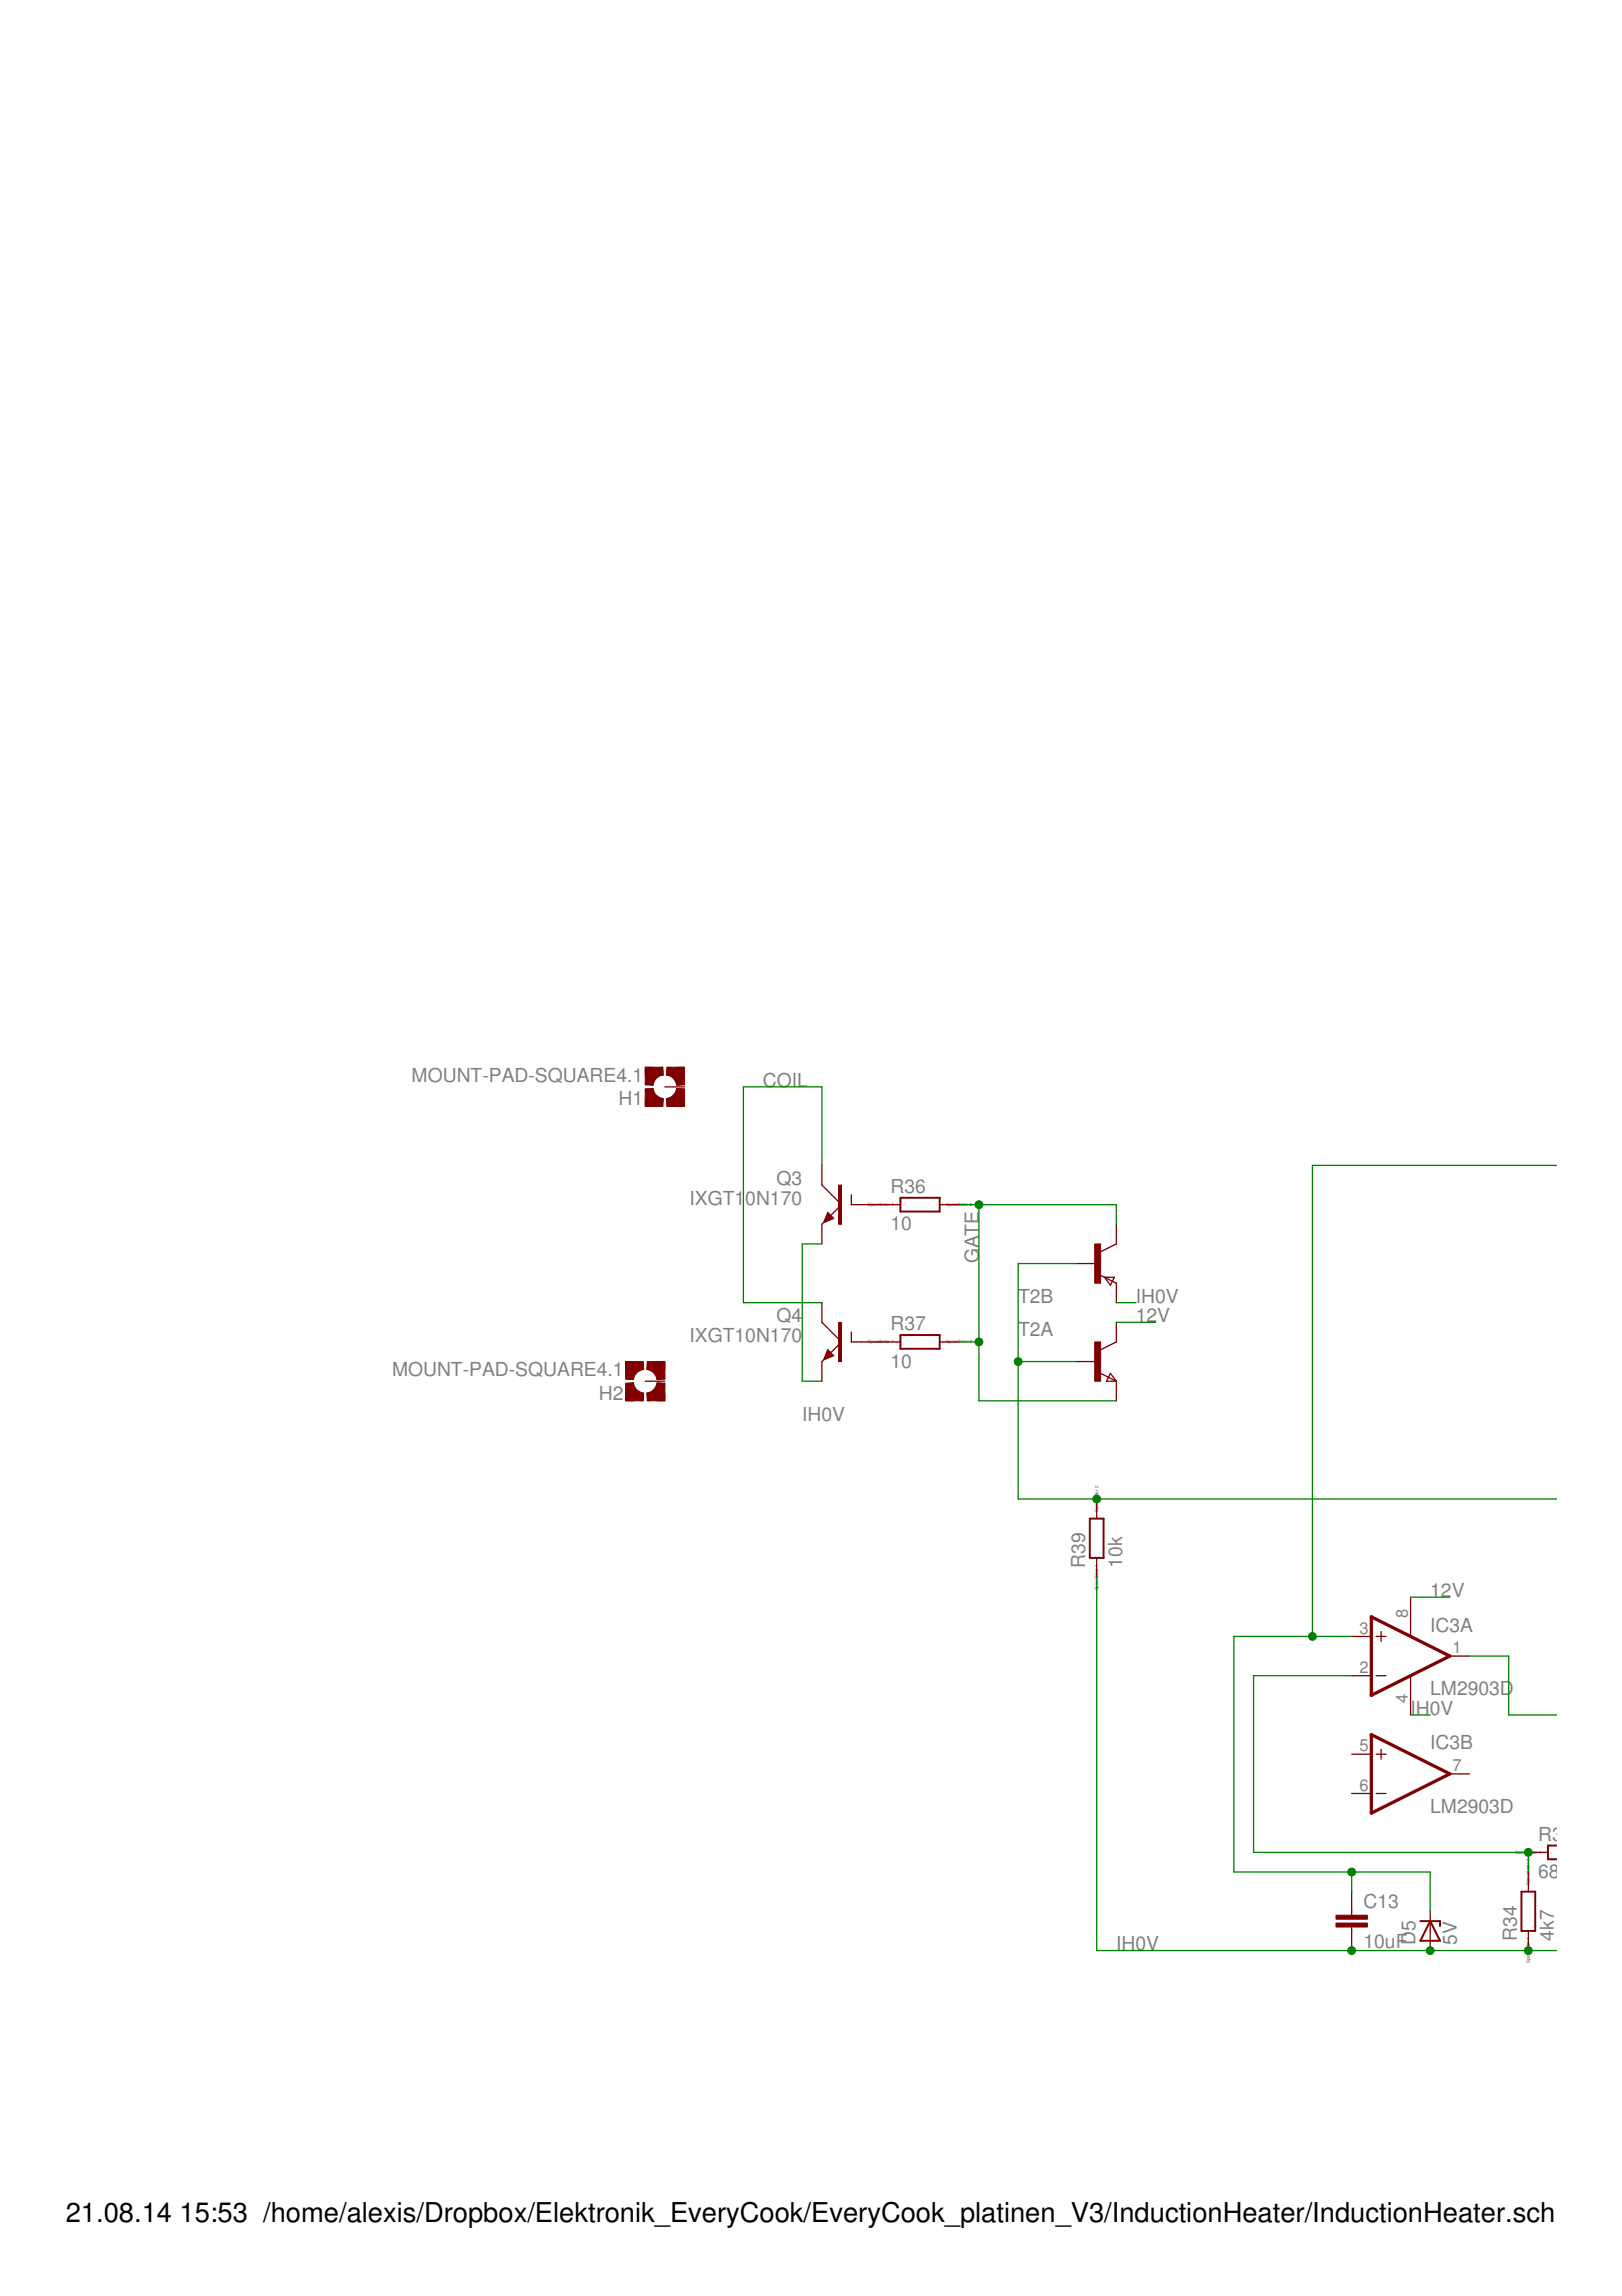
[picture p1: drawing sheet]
<svg xmlns="http://www.w3.org/2000/svg" width="210mm" height="297mm" viewBox="0 0 210 297" stroke-linecap="round" stroke-linejoin="round" font-family="sans-serif">
<defs><g id="words">
<g font-size="3.5">
<text x="8.5" y="287.5">21.08.14</text>
<text x="23.2" y="287.5">15:53 /home/alexis/Dropbox/Elektronik_EveryCook/EveryCook_platinen_V3/InductionHeater/InductionHeater.sch (Shee</text>
</g>
<g font-size="2.5" fill="#808080">
<text x="53.3" y="139.9">MOUNT-PAD-SQUARE4.1</text>
<text x="80" y="143">H1</text>
<text x="98.7" y="140.6">COIL</text>
<text x="89.2" y="155.8">IXGT1</text>
<text x="96.5" y="155.8">0N170</text>
<text x="100.5" y="153.3">Q3</text>
<text x="115.2" y="154.3">R36</text>
<text x="115.2" y="159.1">10</text>
<text x="126.7" y="163.5" transform="rotate(-90 126.7 163.5)">GATE</text>
<text x="89.2" y="173.6">IXGT10N170</text>
<text x="100.5" y="171.1">Q4</text>
<text x="115.2" y="172.1">R37</text>
<text x="131.8" y="172.9">T2A</text>
<text x="131.8" y="168.5">T2B</text>
<text x="147" y="168.5">IH0V</text>
<text x="147" y="171.1">12V</text>
<text x="50.7" y="178">MOUNT-PAD-SQUARE4.1</text>
<text x="115.2" y="176.9">10</text>
<text x="77.5" y="181.1">H2</text>
<text x="103.8" y="183.8">IH0V</text>
<text x="140.4" y="202.8" transform="rotate(-90 140.4 202.8)">R39</text>
<text x="145.2" y="202.8" transform="rotate(-90 145.2 202.8)">10k</text>
<text x="185.1" y="206.6">12V</text>
<text x="185.1" y="211.1">IC3A</text>
<text x="182.5" y="221.9">I</text>
<text x="183.2" y="221.9">H0V</text>
<text x="185.1" y="219.3">LM2903D</text>
<text x="185.1" y="226.3">IC3B</text>
<text x="185.1" y="234.6">LM2903D</text>
<text x="199.1" y="238.1">R35</text>
<text x="199.1" y="242.9">680k</text>
<text x="176.5" y="252">10uF</text>
<text x="176.5" y="246.9">C13</text>
<text x="183.2" y="251.6" transform="rotate(-90 183.2 251.6)">D5</text>
<text x="188.5" y="251.6" transform="rotate(-90 188.5 251.6)">5V</text>
<text x="196.3" y="251.1" transform="rotate(-90 196.3 251.1)">R34</text>
<text x="201.1" y="251.1" transform="rotate(-90 201.1 251.1)">4k7</text>
<text x="144.5" y="252.3">IH0V</text>
</g>
<g font-size="2.1" fill="#808080">
<text x="182.2" y="209.4" transform="rotate(-90 182.2 209.4)">8</text>
<text x="175.9" y="211.4">3</text>
<text x="188" y="213.9">1</text>
<text x="175.9" y="216.4">2</text>
<text x="182.2" y="220.3" transform="rotate(-90 182.2 220.3)">4</text>
<text x="175.9" y="226.6">5</text>
<text x="175.9" y="231.7">6</text>
<text x="188" y="229.1">7</text>
</g>
<g font-size=".6" fill="#800080">
<text x="112.3" y="156">SpiceOrder 1</text>
<text x="122.5" y="156">SpiceOrder 2</text>
<text x="112.3" y="173.8">SpiceOrder 1</text>
<text x="122.5" y="173.8">SpiceOrder 2</text>
<text x="142.1" y="195.6" transform="rotate(-90 142.1 195.6)">SpiceOrder 2</text>
<text x="142.1" y="205.8" transform="rotate(-90 142.1 205.8)">SpiceOrder 1</text>
<text x="196.1" y="239.8">SpiceOrder 1</text>
<text x="198" y="243.9" transform="rotate(-90 198 243.9)">SpiceOrder 2</text>
<text x="198" y="254" transform="rotate(-90 198 254)">SpiceOrder 1</text>
</g>
</g></defs>
<g fill="#800000" stroke="#800000" stroke-width=".13">
<path d="M83.5 140.9l1-.1a1.51 1.51 0 0 0 1.4 1.3l-.2 1.1a2.59 2.59 0 0 1-2.2-2.3z" fill-rule="evenodd"/>
<path d="M86.2 142.1a1.57 1.57 0 0 0 1.4-1.3l1 .1a2.59 2.59 0 0 1-2.2 2.3z" fill-rule="evenodd"/>
<path d="M86.4 138.1a2.52 2.52 0 0 1 2.2 2.2l-1 .1a1.51 1.51 0 0 0-1.4-1.3z" fill-rule="evenodd"/>
<path d="M84.1 139a2.59 2.59 0 0 1 1.6-.9l.2 1a1.46 1.46 0 0 0-1.4 1.3l-1-.1a2.5 2.5 0 0 1 .6-1.3z" fill-rule="evenodd"/>
<path d="M81 179l1-.1a1.51 1.51 0 0 0 1.3 1.3l-.1 1a2.52 2.52 0 0 1-2.2-2.2z" fill-rule="evenodd"/>
<path d="M85 178.9l1 .1a2.53 2.53 0 0 1-2.2 2.2l-.1-1a1.56 1.56 0 0 0 1.3-1.3z" fill-rule="evenodd"/>
<path d="M83.8 176.2a2.53 2.53 0 0 1 2.2 2.2l-1 .1a1.57 1.57 0 0 0-1.3-1.3z" fill-rule="evenodd"/>
<path d="M81.5 177a2.46 2.46 0 0 1 1.7-.8l.1 1a1.51 1.51 0 0 0-1.3 1.3l-1-.1a2.5 2.5 0 0 1 .5-1.4z" fill-rule="evenodd"/>
</g>
<g fill="#800000" stroke="#800000" stroke-width=".13">
<path d="M87.6 140.9h1v2.3h-1z"/>
<path d="M86.3 142.1h2.3v1.1h-2.3z"/>
<path d="M87.6 138.1h1v2.3h-1z"/>
<path d="M86.3 138.1h2.3v1h-2.3z"/>
<path d="M83.5 138.1h1v2.3h-1z"/>
<path d="M83.5 138.1h2.3v1h-2.3z"/>
<path d="M83.5 142.1h2.3v1.1h-2.3z"/>
<path d="M83.5 140.9h1v2.3h-1z"/>
<path d="M85 178.9h1v2.3h-1z"/>
<path d="M83.8 180.2h2.2v1h-2.2z"/>
<path d="M85 176.1h1v2.3h-1z"/>
<path d="M83.8 176.1h2.2v1.1h-2.2z"/>
<path d="M81 176.1h1v2.3h-1z"/>
<path d="M81 176.1h2.2v1.1h-2.2z"/>
<path d="M81 180.2h2.2v1h-2.2z"/>
<path d="M81 178.9h1v2.3h-1z"/>
<path d="M172.9 248.8h4.1v.5h-4.1z"/>
<path d="M172.9 247.8h4.1v.5h-4.1z"/>
<path d="M141.7 160.9h.7v5.1h-.7z"/>
<path d="M141.7 173.6h.7v5.1h-.7z"/>
<path d="M108.5 153.3h.4v5.1h-.4z"/>
<path d="M108.5 171.1h.4v5h-.4z"/>
</g>
<g fill="none" stroke="#800000" stroke-width=".17">
<path d="M86 140.6h2.6M106.4 150.8v2.5l2.5 2.6-1.5 1.5M106.7 158l-.3 .4v2.5M107.1 156.9l.8 .7-1.3 .5zM110.2 154.6v1.3h6.3M121.6 155.9h2.5M144.5 158.4v2.5l-2.1 1M83.5 178.7h2.5M106.4 168.5v2.6l2.5 2.5-1.5 1.5M106.7 175.8l-.3 .3v2.6M107.1 174.6l.8 .8-1.3 .5zM110.2 172.3v1.3h6.3"/>
<path d="M121.6 173.6h2.5M139.4 163.5h2.5M139.4 176.1h2.5M142.4 165l2.1 1v2.5M142.4 177.7l2.1 1M142.9 165.2h1.3l-.5 1.1zM143.7 177.7l.8 1h-1.3zM144.5 171.1v2.5l-2.1 1M144.5 178.7v2.5M141.9 193.9v2.6M141.9 201.5v2.6M174.9 211.7h2.6"/>
<path d="M174.9 216.8h2.6M178.1 211.7h1.3M178.1 216.8h1.3M178.7 211.1v1.2M182.5 206.6v5.1M182.5 216.8v5.1M187.6 214.2h2.6M174.9 226.9h2.6M174.9 232h2.6M178.1 226.9h1.3M178.1 232h1.3M178.7 226.3v1.3"/>
<path d="M187.6 229.5h2.6M197.8 239.6h2.5M174.9 244.7v3.1M174.9 249.3v3M185.1 247.3v5M197.8 242.2v2.5M197.8 249.8v2.5"/>
</g>
<path d="M177.5 209.2l10.1 5-10.1 5.1zM177.5 224.4l10.1 5.1-10.1 5.1z" fill="none" stroke="#800000" stroke-width=".42"/>
<g fill="none" stroke="#800000" stroke-width=".25">
<path d="M107.1 157.1l.5 .5-.9 .4zM107.1 157.4l.3 .2M107.4 157.4l-.7 .6M116.5 155h5.1v1.7h-5.1zM107.1 175.1l.3 .3M107.4 175.1l-.3-.2-.4 .9M107.4 175.1l.2 .3-.9 .4M107.4 175.1l-.7 .7M116.5 172.7h5.1v1.8h-5.1zM141 196.5h1.8v5h-1.8zM201.5 238.8h-1.2v1.7h1.2M183.8 248.5h2.6v.7"/>
<path d="M185.1 248.5l1.3 2.6h-2.6zM196.9 244.7h1.8v5.1h-1.8z"/>
</g>
<g fill="none" stroke="#008000" stroke-width=".17">
<path d="M106.4 150.8v-10.2h-10.2v27.9h10.2M124.1 155.9h20.4v2.5M126.7 155.9v25.3h17.8M201.5 150.8h-31.7v60.9M106.4 160.9h-2.6v17.8h2.6M124.1 173.6h2.6M131.8 176.1h7.6M139.4 163.5h-7.6v30.4h69.7M144.5 168.5h2.5M144.5 171.1h5M141.9 204.1v48.2h59.6M174.9 211.7h-15.2v30.5h25.4v5.1"/>
<path d="M174.9 216.8h-12.7v22.8h35.6v2.6M182.5 206.6h5.1M190.2 214.2h5v7.7h6.3M182.5 221.9h2.6M174.9 242.2v2.5"/>
</g>
<g fill="#008000" stroke="#008000" stroke-width=".13">
<circle cx="185.1" cy="252.3" r=".51"/>
<circle cx="174.9" cy="252.3" r=".51"/>
<circle cx="197.8" cy="252.3" r=".51"/>
<circle cx="174.9" cy="242.2" r=".51"/>
<circle cx="169.8" cy="211.7" r=".51"/>
<circle cx="197.8" cy="239.6" r=".51"/>
<circle cx="126.7" cy="173.6" r=".51"/>
<circle cx="126.7" cy="155.9" r=".51"/>
<circle cx="131.8" cy="176.1" r=".51"/>
<circle cx="141.9" cy="193.9" r=".51"/>
</g>
<use href="#words"/>
</svg>
